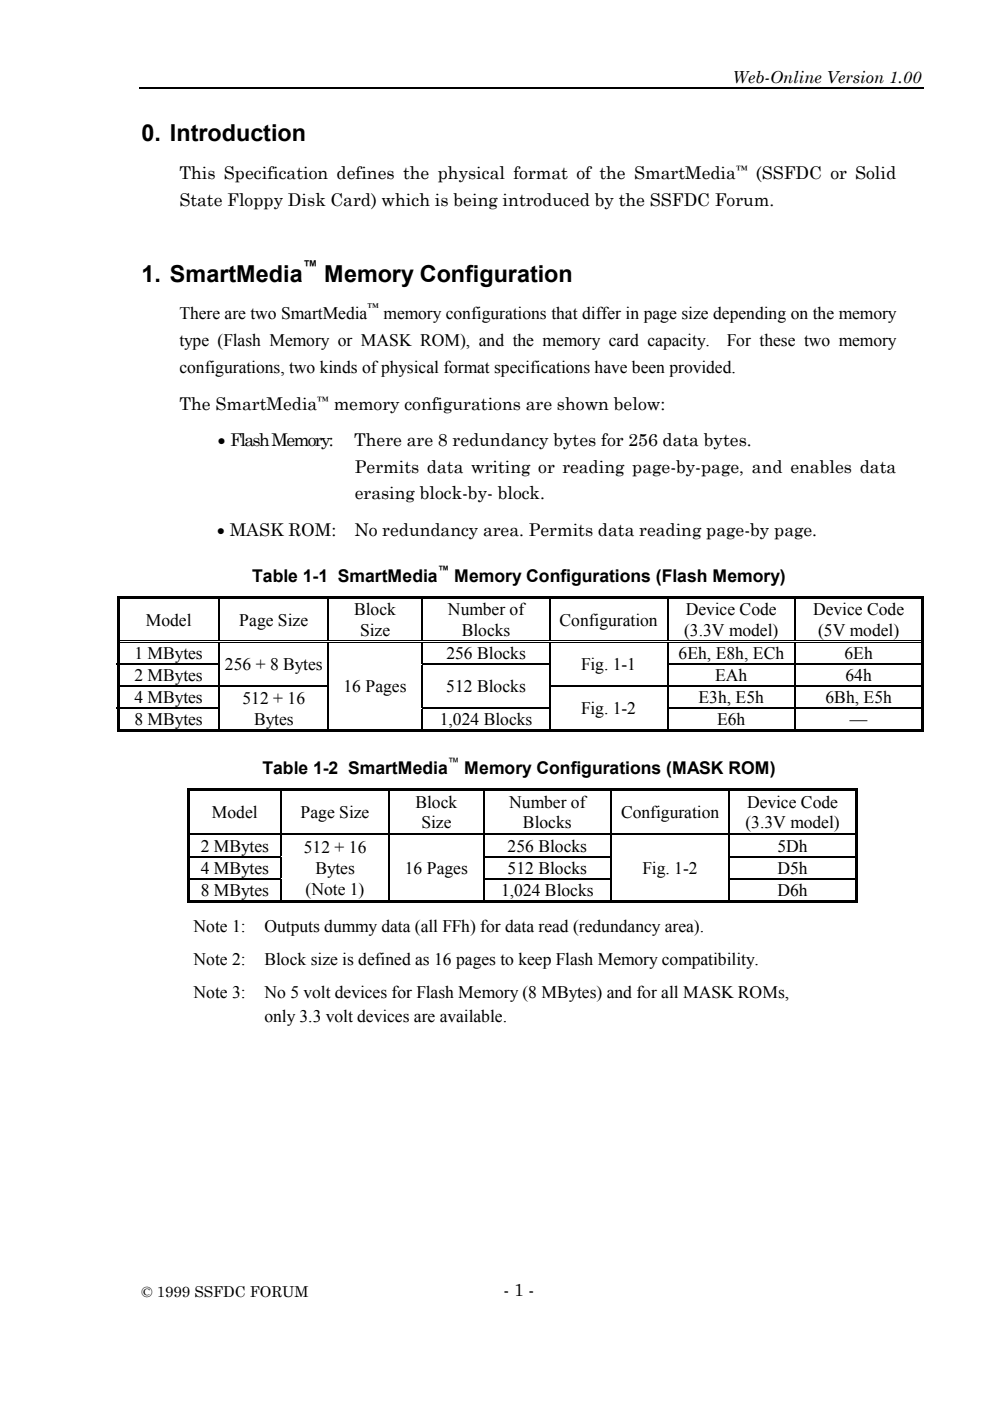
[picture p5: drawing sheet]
<svg xmlns="http://www.w3.org/2000/svg" width="210mm" height="297mm" viewBox="0 0 210 297" stroke-linecap="round" stroke-linejoin="round" font-family="sans-serif">
<defs><g id="words">
<g font-size="5">
<text x="30" y="30">0. Introduction</text>
<text x="30" y="59.8">1. SmartMedia</text>
<text x="68.8" y="59.8">Memory Configuration</text>
</g>
<g font-size="3.7">
<text x="38" y="38">This Specification defines the physical format of the SmartMedia</text>
<text x="160.3" y="38">(SSFDC or Solid</text>
<text x="38" y="43.6">State Floppy Disk Card) which is being introduced by the SSFDC Forum.</text>
<text x="38" y="67.7">There are two SmartMedia</text>
<text x="81.3" y="67.7">memory configurations that differ in page size depending on the memory</text>
<text x="38" y="73.4">type (Flash Memory or MASK ROM), and the memory card capacity.</text>
<text x="154.1" y="73.4">For these two memory</text>
<text x="38" y="79">configurations, two kinds of physical format specifications have been provided.</text>
<text x="38" y="86.8">The SmartMedia</text>
<text x="70.8" y="86.8">memory configurations are shown below:</text>
<text x="75.1" y="94.6">There are 8 redundancy bytes for 256 data bytes.</text>
<text x="75.2" y="100.2">Permits data writing or reading page-by-page, and enables data</text>
<text x="75.2" y="105.8">erasing block-by- block.</text>
<text x="75.1" y="113.6">No redundancy area. Permits data reading page-by page.</text>
<text x="53.5" y="123.4">Table 1-1 SmartMedia</text>
<text x="96.3" y="123.4">Memory Configurations (Flash Memory)</text>
<text x="75.1" y="130.4">Block</text>
<text x="95" y="130.4">Number of</text>
<text x="145.4" y="130.4">Device Code</text>
<text x="172.4" y="130.4">Device Code</text>
<text x="30.9" y="132.6">Model</text>
<text x="50.7" y="132.6">Page Size</text>
<text x="76.3" y="134.8">Size</text>
<text x="97.9" y="134.8">Blocks</text>
<text x="118.6" y="132.6">Configuration</text>
<text x="145" y="134.8">(3.3V model)</text>
<text x="173.5" y="134.8">(5V model)</text>
<text x="28.5" y="139.8">1 MBytes</text>
<text x="47.7" y="142.1">256 + 8 Bytes</text>
<text x="94.6" y="139.8">256 Blocks</text>
<text x="123.2" y="142.1">Fig. 1-1</text>
<text x="143.9" y="139.8">6Eh, E8h, ECh</text>
<text x="179.1" y="139.8">6Eh</text>
<text x="28.5" y="144.4">2 MBytes</text>
<text x="28.5" y="149.1">4 MBytes</text>
<text x="51.4" y="149.2">512 + 16</text>
<text x="72.8" y="146.8">16 Pages</text>
<text x="94.6" y="146.8">512 Blocks</text>
<text x="148.1" y="149.1">E3h, E5h</text>
<text x="151.6" y="144.4">EAh</text>
<text x="175" y="149.1">6Bh, E5h</text>
<text x="179.2" y="144.4">64h</text>
<text x="28.5" y="153.8">8 MBytes</text>
<text x="53.9" y="153.6">Bytes</text>
<text x="93.2" y="153.8">1,024 Blocks</text>
<text x="123.2" y="151.4">Fig. 1-2</text>
<text x="152" y="153.8">E6h</text>
<text x="180.2" y="153.8">—</text>
<text x="55.6" y="164.2">Table 1-2 SmartMedia</text>
<text x="98.4" y="164.2">Memory Configurations (MASK ROM)</text>
<text x="44.9" y="173.4">Model</text>
<text x="63.7" y="173.4">Page Size</text>
<text x="88.1" y="171.2">Block</text>
<text x="108" y="171.2">Number of</text>
<text x="131.7" y="173.4">Configuration</text>
<text x="158.4" y="171.2">Device Code</text>
<text x="89.3" y="175.6">Size</text>
<text x="110.9" y="175.6">Blocks</text>
<text x="158" y="175.6">(3.3V model)</text>
<text x="42.6" y="180.6">2 MBytes</text>
<text x="42.6" y="185.3">4 MBytes</text>
<text x="64.4" y="180.8">512 + 16</text>
<text x="66.9" y="185.3">Bytes</text>
<text x="85.8" y="185.3">16 Pages</text>
<text x="107.6" y="185.3">512 Blocks</text>
<text x="107.6" y="180.6">256 Blocks</text>
<text x="136.2" y="185.3">Fig. 1-2</text>
<text x="164.8" y="185.3">D5h</text>
<text x="164.8" y="180.6">5Dh</text>
<text x="42.6" y="189.9">8 MBytes</text>
<text x="64.8" y="189.7">(Note 1)</text>
<text x="106.2" y="189.9">1,024 Blocks</text>
<text x="164.8" y="189.9">D6h</text>
<text x="41" y="197.5">Note 1:</text>
<text x="56.1" y="197.5">Outputs dummy data (all FFh) for data read (redundancy area).</text>
<text x="41" y="204.6">Note 2:</text>
<text x="56.1" y="204.6">Block size is defined as 16 pages to keep Flash Memory compatibility.</text>
<text x="41" y="211.7">Note 3:</text>
<text x="56.1" y="211.7">No 5 volt devices for Flash Memory (8 MBytes) and for all MASK ROMs,</text>
<text x="56.1" y="216.6">only 3.3 volt devices are available.</text>
<text x="106.7" y="274.9">- 1 -</text>
</g>
<g font-size="3.5">
<text x="155.3" y="17.5">Web-Online Version 1.00</text>
<text x="46.2" y="94.6">• Flash Memory:</text>
<text x="46.1" y="113.6">• MASK ROM:</text>
</g>
<g font-size="3.2">
<text x="64.2" y="57.5">™</text>
<text x="30" y="275">© 1999 SSFDC FORUM</text>
</g>
<g font-size="2.5">
<text x="156.1" y="37">™</text>
<text x="77.9" y="65.9">™</text>
<text x="67.3" y="85.8">™</text>
<text x="92.8" y="121.7">™</text>
<text x="95" y="162.4">™</text>
</g>
</g></defs>
<g fill="none" stroke="#000" stroke-width=".25">
<path d="M29.5 18.8h166.3M46.5 126.9v8.8M46.5 136.3v4.4M69.5 126.9v8.8M69.5 136.3v4.4M89.5 126.9v8.8M89.5 136.3v4.4M116.6 126.9v8.8M116.6 136.3v4.4M141.6 126.9v8.8M141.6 136.3v4.4M168.6 126.9v8.8"/>
<path d="M168.6 136.3v4.4M24.8 140.8h21.9M24.8 145.5h44.9M24.8 150.1h21.9M46.5 140.9v4.4M46.5 145.6v4.4M46.5 150.2v4.4M69.5 140.9v4.4M69.5 145.6v4.4M69.5 150.2v4.4M89.4 140.8h27.3M89.4 150.1h27.3"/>
<path d="M89.5 140.9v4.4M89.5 145.6v4.4M89.5 150.2v4.4M116.4 145.5h79.4M116.6 140.9v4.4M116.6 145.6v4.4M116.6 150.2v4.4M141.4 140.8h54.4M141.4 150.1h54.4M141.6 140.9v4.4M141.6 145.6v4.4M141.6 150.2v4.4"/>
<path d="M168.6 140.9v4.4M168.6 145.6v4.4M168.6 150.2v4.4M59.5 167.7v8.8M59.5 177.1v4.4M82.5 167.7v8.8M82.5 177.1v4.4M102.5 167.7v8.8M102.5 177.1v4.4M129.6 167.7v8.8M129.6 177.1v4.4M154.6 167.7v8.8"/>
<path d="M154.6 177.1v4.4M39.8 181.6h19.9M39.8 186.3h19.9M59.5 181.7v4.4M59.5 186.4v4.4M82.5 181.7v4.4M82.5 186.4v4.4M102.4 181.6h27.3M102.4 186.3h27.3M102.5 181.7v4.4M102.5 186.4v4.4M129.6 181.7v4.4"/>
<path d="M129.6 186.4v4.4M154.4 181.6h27.4M154.4 186.3h27.4M154.6 181.7v4.4M154.6 186.4v4.4"/>
</g>
<g fill="#000">
<path d="M24.8 126.4h.5v.5h-.5zM24.8 126.9h.5v8.8h-.5zM24.8 135.7h.5v.6h-.5zM25.3 126.4h21.1v.5h-21.1zM46.4 126.9h.3zM46.4 126.4h23v.5h-23zM46.4 136.2l.3 .1zM46.4 135.7h.5v.2h-.5zM46.4 136.1h.5v.1h-.5zM69.4 126.9h.3zM69.4 126.4h20v.5h-20zM69.4 136.2l.3 .1z"/>
<path d="M69.4 135.7h.5v.2h-.5zM69.4 136.1h.5v.1h-.5zM89.4 126.9h.3zM89.4 126.4h27v.5h-27zM89.4 136.2l.3 .1zM89.4 135.7h.5v.2h-.5zM89.4 136.1h.5v.1h-.5zM116.4 126.9h.3zM116.4 126.4h25v.5h-25zM116.4 136.2l.3 .1zM116.4 135.7h.5v.2h-.5zM116.4 136.1h.5v.1h-.5z"/>
<path d="M141.4 126.9h.3zM141.4 126.4h27.1v.5h-27.1zM141.4 136.2l.3 .1zM141.4 135.7h.6v.2h-.6zM141.4 136.1h.6v.1h-.6zM168.5 126.9h.2zM168.5 126.4h26.8v.5h-26.8zM168.5 136.2l.2 .1zM168.5 135.7h.5v.2h-.5zM168.5 136.1h.5v.1h-.5zM195.3 126.4h.5v.5h-.5zM195.3 126.9h.5v8.8h-.5z"/>
<path d="M195.3 135.7h.5v.6h-.5zM24.8 136.3h.5v4.4h-.5zM24.8 140.9h.5v4.4h-.5zM24.8 145.6h.5v4.4h-.5zM24.8 150.2h.5v5h-.5zM25.3 154.6h21.1v.6h-21.1zM46.4 154.6h23v.6h-23zM69.4 140.7h.3v.2h-.3zM69.4 150h.3v.2h-.3zM69.4 154.6h20v.6h-20zM89.4 145.3h.3v.3h-.3zM89.4 154.6h27v.6h-27z"/>
<path d="M116.4 154.6h25v.6h-25zM141.4 154.6h27.1v.6h-27.1zM168.5 154.6h26.8v.6h-26.8zM195.3 136.3h.5v4.4h-.5zM195.3 140.9h.5v4.4h-.5zM195.3 145.6h.5v4.4h-.5zM195.3 150.2h.5v5h-.5zM39.8 167.2h.5v.5h-.5zM39.8 167.7h.5v8.8h-.5zM39.8 176.5h.5v.6h-.5zM40.3 167.2h19.1v.5h-19.1zM59.4 167.7h.3z"/>
<path d="M59.4 167.2h23v.5h-23zM59.4 177l.3 .1zM59.4 176.5h.5v.2h-.5zM59.4 176.9h.5v.1h-.5zM82.4 167.7h.2zM82.4 167.2h20v.5h-20zM82.4 177l.2 .1zM82.4 176.5h.5v.2h-.5zM82.4 176.9h.5v.1h-.5zM102.4 167.7h.3zM102.4 167.2h27v.5h-27zM102.4 177l.3 .1z"/>
<path d="M102.4 176.5h.5v.2h-.5zM102.4 176.9h.5v.1h-.5zM129.4 167.7h.3zM129.4 167.2h25v.5h-25zM129.4 177l.3 .1zM129.4 176.5h.5v.2h-.5zM129.4 176.9h.5v.1h-.5zM154.4 167.7h.3zM154.4 167.2h26.9v.5h-26.9zM154.4 177l.3 .1zM154.4 176.5h.6v.2h-.6zM154.4 176.9h.6v.1h-.6z"/>
<path d="M181.3 167.2h.5v.5h-.5zM181.3 167.7h.5v8.8h-.5zM181.3 176.5h.5v.6h-.5zM39.8 177.1h.5v4.4h-.5zM39.8 181.7h.5v4.4h-.5zM39.8 186.4h.5v4.9h-.5zM40.3 190.8h19.1v.5h-19.1zM59.4 190.8h23v.5h-23zM82.4 181.5h.2v.2h-.2zM82.4 186.1h.2v.3h-.2zM82.4 190.8h20v.5h-20zM102.4 190.8h27v.5h-27z"/>
<path d="M129.4 190.8h25v.5h-25zM154.4 190.8h26.9v.5h-26.9zM181.3 177.1h.5v4.4h-.5zM181.3 181.7h.5v4.4h-.5zM181.3 186.4h.5v4.9h-.5z"/>
</g>
<g fill="none" stroke="#000" stroke-width=".21">
<path d="M25.3 135.8h21.1M25.3 136.1h21.1M46.9 135.8h22.5M46.9 136.1h22.5M69.9 135.8h19.5M69.9 136.1h19.5M89.9 135.8h26.5M89.9 136.1h26.5M116.9 135.8h24.5M116.9 136.1h24.5M142 135.8h26.5M142 136.1h26.5"/>
<path d="M169 135.8h26.3M169 136.1h26.3M40.3 176.6h19.1M40.3 177h19.1M59.9 176.6h22.5M59.9 177h22.5M82.9 176.6h19.5M82.9 177h19.5M102.9 176.6h26.5M102.9 177h26.5M129.9 176.6h24.5M129.9 177h24.5"/>
<path d="M155 176.6h26.3M155 177h26.3"/>
</g>
<use href="#words"/>
</svg>
